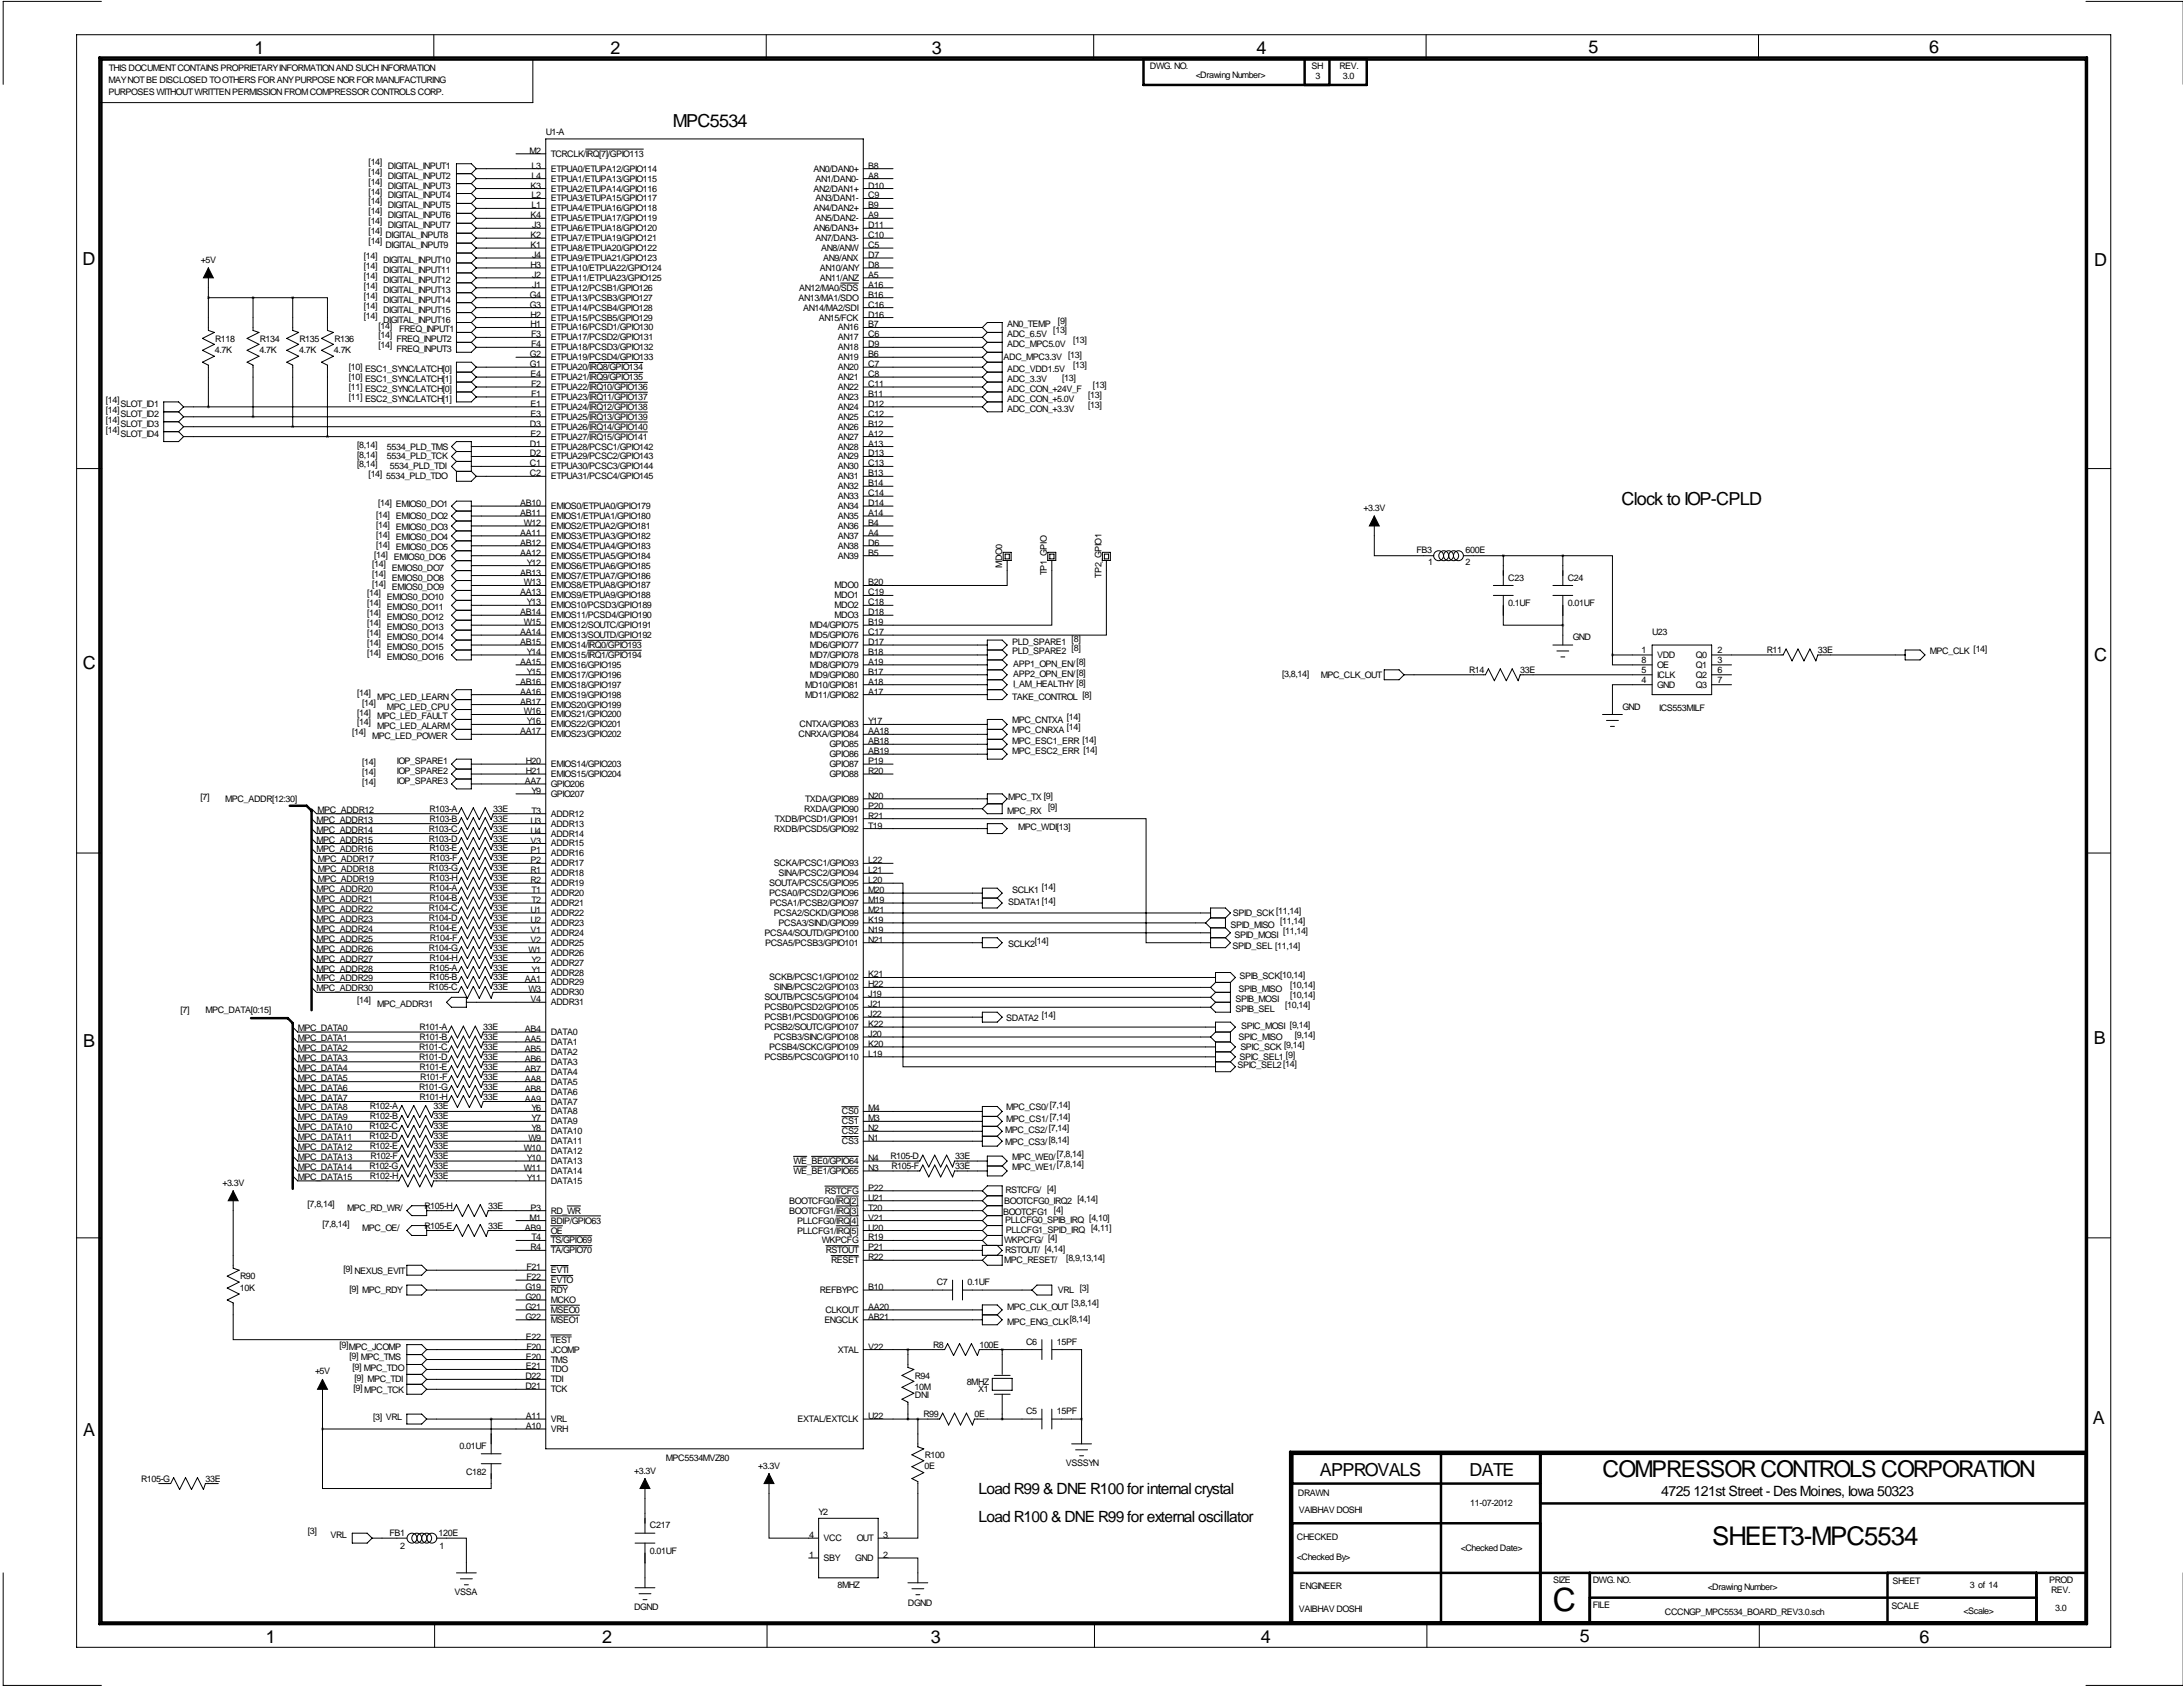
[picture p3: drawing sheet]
<svg xmlns="http://www.w3.org/2000/svg" width="559mm" height="432mm" viewBox="0 0 559 432" stroke-linecap="round" stroke-linejoin="round" font-family="sans-serif">
<defs><g id="words">
<text font-size="8.2" x="397.5" y="412.4">C</text>
<text font-size="6.6" x="438.3" y="395.4">SHEET3-MPC5534</text>
<text font-size="5.9" x="410.2" y="378">COMPRESSOR CONTROLS CORPORATION</text>
<g font-size="4.6">
<text x="65.1" y="13.7">1</text>
<text x="156.3" y="13.7">2</text>
<text x="238.5" y="13.7">3</text>
<text x="321.6" y="13.7">4</text>
<text x="406.6" y="13.5">5</text>
<text x="493.8" y="13.5">6</text>
<text x="172.2" y="32.5">MPC5534</text>
<text x="21.1" y="67.9">D</text>
<text x="536.1" y="68.1">D</text>
<text x="415" y="129.3">Clock to IOP-CPLD</text>
<text x="21.2" y="171.1">C</text>
<text x="536" y="169.2">C</text>
<text x="21.3" y="268.1">B</text>
<text x="535.9" y="267.2">B</text>
<text x="535.7" y="364.5">A</text>
<text x="21.3" y="367.5">A</text>
<text x="337.8" y="377.7">APPROVALS</text>
<text x="376.2" y="377.7">DATE</text>
<text x="68" y="420.6">1</text>
<text x="154.1" y="420.6">2</text>
<text x="238.3" y="420.6">3</text>
<text x="322.7" y="420.5">4</text>
<text x="404.4" y="420.4">5</text>
<text x="491.4" y="420.6">6</text>
</g>
<g font-size="4">
<text x="250.4" y="382.5">Load R99 &amp; DNE R100 for internal crystal</text>
<text x="250.4" y="389.6">Load R100 &amp; DNE R99 for external oscillator</text>
</g>
<text font-size="3.6" x="425.2" y="383">4725 121st Street - Des Moines, Iowa 50323</text>
<g font-size="2.3">
<text x="294.3" y="17.6">DWG. NO.</text>
<text x="335.7" y="17.7">SH</text>
<text x="342.9" y="17.8">REV.</text>
<text x="27.8" y="21.1">MAY NOT BE DISCLOSED TO OTHERS FOR ANY PURPOSE NOR FOR MANUFACTURING</text>
<text x="27.9" y="18.3">THIS DOCUMENT CONTAINS PROPRIETARY INFORMATION AND SUCH INFORMATION</text>
<text x="306.1" y="20.1">&lt;Drawing Number&gt;</text>
<text x="336.7" y="20.3">3</text>
<text x="343.7" y="20.3">3.0</text>
<text x="27.8" y="24.2">PURPOSES WITHOUT WRITTEN PERMISSION FROM COMPRESSOR CONTROLS CORP.</text>
<text x="139.7" y="34.5">U1-A</text>
<text x="135.5" y="39.4">M2</text>
<text x="141" y="40.1">TCRCLK/IRQ[7]/GPIO113</text>
<text x="94.4" y="42.2">[14]</text>
<text x="94.4" y="44.7">[14]</text>
<text x="94.4" y="47.3">[14]</text>
<text x="99.2" y="43.2">DIGITAL_INPUT1</text>
<text x="99.2" y="45.7">DIGITAL_INPUT2</text>
<text x="136.1" y="43.2">L3</text>
<text x="136.1" y="45.7">L4</text>
<text x="141" y="43.9">ETPUA0/ETUPA12/GPIO114</text>
<text x="141" y="46.5">ETPUA1/ETUPA13/GPIO115</text>
<text x="208.2" y="43.9">AN0/DAN0+</text>
<text x="208.8" y="46.5">AN1/DAN0-</text>
<text x="222.2" y="43.2">B8</text>
<text x="222.2" y="45.7">A8</text>
<text x="94.4" y="49.8">[14]</text>
<text x="94.4" y="52.3">[14]</text>
<text x="99.2" y="48.3">DIGITAL_INPUT3</text>
<text x="99.2" y="50.8">DIGITAL_INPUT4</text>
<text x="99.2" y="53.3">DIGITAL_INPUT5</text>
<text x="135.8" y="48.3">K3</text>
<text x="136.1" y="50.8">L2</text>
<text x="136.1" y="53.3">L1</text>
<text x="141" y="49">ETPUA2/ETUPA14/GPIO116</text>
<text x="141" y="51.6">ETPUA3/ETUPA15/GPIO117</text>
<text x="208.2" y="49">AN2/DAN1+</text>
<text x="208.8" y="51.6">AN3/DAN1-</text>
<text x="222.2" y="48.3">D10</text>
<text x="222.2" y="50.8">C9</text>
<text x="222.2" y="53.3">B9</text>
<text x="94.4" y="54.9">[14]</text>
<text x="94.4" y="57.4">[14]</text>
<text x="94.4" y="60">[14]</text>
<text x="99.2" y="55.9">DIGITAL_INPUT6</text>
<text x="99.2" y="58.4">DIGITAL_INPUT7</text>
<text x="135.8" y="55.9">K4</text>
<text x="136.2" y="58.4">J3</text>
<text x="141" y="54.1">ETPUA4/ETPUA16/GPIO118</text>
<text x="141" y="56.6">ETPUA5/ETPUA17/GPIO119</text>
<text x="141" y="59.2">ETPUA6/ETPUA18/GPIO120</text>
<text x="208.2" y="54.1">AN4/DAN2+</text>
<text x="208.2" y="59.2">AN6/DAN3+</text>
<text x="208.8" y="56.6">AN5/DAN2-</text>
<text x="222.2" y="55.9">A9</text>
<text x="222.2" y="58.4">D11</text>
<text x="94.4" y="62.5">[14]</text>
<text x="98.6" y="61">DIGITAL_INPUT8</text>
<text x="98.6" y="63.5">DIGITAL_INPUT9</text>
<text x="135.8" y="61">K2</text>
<text x="135.8" y="63.5">K1</text>
<text x="141" y="61.7">ETPUA7/ETPUA19/GPIO121</text>
<text x="141" y="64.3">ETPUA8/ETPUA20/GPIO122</text>
<text x="208.8" y="61.7">AN7/DAN3-</text>
<text x="210.2" y="64.3">AN8/ANW</text>
<text x="222.2" y="61">C10</text>
<text x="222.2" y="63.5">C5</text>
<text x="51.4" y="67.3">+5V</text>
<text x="93.1" y="66.3">[14]</text>
<text x="93.1" y="68.8">[14]</text>
<text x="93.1" y="71.4">[14]</text>
<text x="98" y="67.3">DIGITAL_INPUT10</text>
<text x="98" y="69.8">DIGITAL_INPUT11</text>
<text x="135.8" y="68.6">H3</text>
<text x="136.2" y="66">J4</text>
<text x="136.2" y="71.1">J2</text>
<text x="141" y="66.8">ETPUA9/ETPUA21/GPIO123</text>
<text x="141" y="69.3">ETPUA10/ETPUA22/GPIO124</text>
<text x="141" y="71.9">ETPUA11/ETPUA23/GPIO125</text>
<text x="209.8" y="69.3">AN10/ANY</text>
<text x="209.8" y="71.9">AN11/ANZ</text>
<text x="210.8" y="66.8">AN9/ANX</text>
<text x="222.2" y="66">D7</text>
<text x="222.2" y="68.6">D8</text>
<text x="222.2" y="71.1">A5</text>
<text x="93.1" y="73.9">[14]</text>
<text x="93.1" y="76.5">[14]</text>
<text x="98" y="72.4">DIGITAL_INPUT12</text>
<text x="98" y="74.9">DIGITAL_INPUT13</text>
<text x="98" y="77.5">DIGITAL_INPUT14</text>
<text x="135.7" y="76.2">G4</text>
<text x="136.2" y="73.7">J1</text>
<text x="141" y="74.4">ETPUA12/PCSB1/GPIO126</text>
<text x="141" y="77">ETPUA13/PCSB3/GPIO127</text>
<text x="204.4" y="77">AN13/MA1/SDO</text>
<text x="204.6" y="74.4">AN12/MA0/SDS</text>
<text x="222.2" y="73.7">A16</text>
<text x="222.2" y="76.2">B16</text>
<text x="93.1" y="79">[14]</text>
<text x="93.1" y="81.5">[14]</text>
<text x="98" y="80">DIGITAL_INPUT15</text>
<text x="98" y="82.6">DIGITAL_INPUT16</text>
<text x="135.7" y="78.7">G3</text>
<text x="135.8" y="81.3">H2</text>
<text x="135.8" y="83.8">H1</text>
<text x="141" y="79.5">ETPUA14/PCSB4/GPIO128</text>
<text x="141" y="82">ETPUA15/PCSB5/GPIO129</text>
<text x="205.6" y="79.5">AN14/MA2/SDI</text>
<text x="209.6" y="82">AN15/FCK</text>
<text x="222.2" y="78.7">C16</text>
<text x="222.2" y="81.3">D16</text>
<text x="222.2" y="83.8">B7</text>
<text x="257.8" y="83.8">AN0_TEMP</text>
<text x="270.8" y="82.8">[9]</text>
<text x="55.1" y="87.4">R118</text>
<text x="66.5" y="87.4">R134</text>
<text x="76.7" y="87.4">R135</text>
<text x="85.6" y="87.4">R136</text>
<text x="96.9" y="84.1">[14]</text>
<text x="96.9" y="86.6">[14]</text>
<text x="96.9" y="89.2">[14]</text>
<text x="101.5" y="87.6">FREQ_INPUT2</text>
<text x="102.2" y="85.1">FREQ_INPUT1</text>
<text x="135.9" y="86.4">F3</text>
<text x="135.9" y="88.9">F4</text>
<text x="141" y="84.6">ETPUA16/PCSD1/GPIO130</text>
<text x="141" y="87.1">ETPUA17/PCSD2/GPIO131</text>
<text x="141" y="89.7">ETPUA18/PCSD3/GPIO132</text>
<text x="214.4" y="84.6">AN16</text>
<text x="214.4" y="87.1">AN17</text>
<text x="214.4" y="89.7">AN18</text>
<text x="222.2" y="86.4">C6</text>
<text x="222.2" y="88.9">D9</text>
<text x="257.8" y="86.4">ADC_6.5V</text>
<text x="257.8" y="88.9">ADC_MPC5.0V</text>
<text x="269.6" y="85.4">[13]</text>
<text x="274.7" y="87.9">[13]</text>
<text x="55" y="90.4">4.7K</text>
<text x="66.4" y="90.4">4.7K</text>
<text x="76.6" y="90.4">4.7K</text>
<text x="85.5" y="90.4">4.7K</text>
<text x="89.3" y="94.8">[10] ESC1_SYNC/LATCH[0]</text>
<text x="101.5" y="90.2">FREQ_INPUT3</text>
<text x="135.7" y="91.4">G2</text>
<text x="135.7" y="94">G1</text>
<text x="141" y="92.2">ETPUA19/PCSD4/GPIO133</text>
<text x="141" y="94.7">ETPUA20/IRQ8/GPIO134</text>
<text x="214.4" y="92.2">AN19</text>
<text x="214.4" y="94.7">AN20</text>
<text x="222.2" y="91.4">B6</text>
<text x="222.2" y="94">C7</text>
<text x="256.9" y="92.2">ADC_MPC3.3V</text>
<text x="257.8" y="95.3">ADC_VDD1.5V</text>
<text x="273.4" y="91.7">[13]</text>
<text x="274.7" y="94.2">[13]</text>
<text x="89.3" y="97.3">[10] ESC1_SYNC/LATCH[1]</text>
<text x="89.3" y="99.8">[11] ESC2_SYNC/LATCH[0]</text>
<text x="135.8" y="96.5">E4</text>
<text x="135.9" y="99.1">F2</text>
<text x="135.9" y="101.6">F1</text>
<text x="141" y="97.3">ETPUA21/IRQ9/GPIO135</text>
<text x="141" y="99.8">ETPUA22/IRQ10/GPIO136</text>
<text x="214.4" y="97.3">AN21</text>
<text x="214.4" y="99.8">AN22</text>
<text x="222.2" y="96.5">C8</text>
<text x="222.2" y="99.1">C11</text>
<text x="222.2" y="101.6">B11</text>
<text x="257.8" y="100.3">ADC_CON_+24V_F</text>
<text x="257.8" y="97.8">ADC_3.3V</text>
<text x="271.9" y="97.5">[13]</text>
<text x="278.5" y="101.9">[13]</text>
<text x="279.8" y="99.3">[13]</text>
<text x="27.1" y="103.1">[14]</text>
<text x="27.1" y="105.7">[14]</text>
<text x="30.9" y="104.1">SLOT_ID1</text>
<text x="30.9" y="106.7">SLOT_ID2</text>
<text x="89.3" y="102.4">[11] ESC2_SYNC/LATCH[1]</text>
<text x="135.8" y="104.1">E1</text>
<text x="135.8" y="106.7">E3</text>
<text x="141" y="102.4">ETPUA23/IRQ11/GPIO137</text>
<text x="141" y="104.9">ETPUA24/IRQ12/GPIO138</text>
<text x="141" y="107.4">ETPUA25/IRQ13/GPIO139</text>
<text x="214.4" y="102.4">AN23</text>
<text x="214.4" y="104.9">AN24</text>
<text x="214.4" y="107.4">AN25</text>
<text x="222.2" y="104.1">D12</text>
<text x="222.2" y="106.7">C12</text>
<text x="257.8" y="102.9">ADC_CON_+5.0V</text>
<text x="257.8" y="105.4">ADC_CON_+3.3V</text>
<text x="278.5" y="104.4">[13]</text>
<text x="27.1" y="108.2">[14]</text>
<text x="27.1" y="110.8">[14]</text>
<text x="30.9" y="109.2">SLOT_ID3</text>
<text x="30.9" y="111.8">SLOT_ID4</text>
<text x="135.7" y="109.2">D3</text>
<text x="135.8" y="111.8">E2</text>
<text x="141" y="110">ETPUA26/IRQ14/GPIO140</text>
<text x="141" y="112.5">ETPUA27/IRQ15/GPIO141</text>
<text x="214.4" y="110">AN26</text>
<text x="214.4" y="112.5">AN27</text>
<text x="222.2" y="109.2">B12</text>
<text x="222.2" y="111.8">A12</text>
<text x="91.4" y="114.6">[8,14]</text>
<text x="91.4" y="117.1">[8,14]</text>
<text x="91.4" y="119.6">[8,14]</text>
<text x="99.1" y="115.1">5534_PLD_TMS</text>
<text x="99.1" y="117.6">5534_PLD_TCK</text>
<text x="135.7" y="114.3">D1</text>
<text x="135.7" y="116.8">D2</text>
<text x="135.7" y="119.4">C1</text>
<text x="141" y="115.1">ETPUA28/PCSC1/GPIO142</text>
<text x="141" y="117.6">ETPUA29/PCSC2/GPIO143</text>
<text x="214.4" y="115.1">AN28</text>
<text x="214.4" y="117.6">AN29</text>
<text x="222.2" y="114.3">A13</text>
<text x="222.2" y="116.8">D13</text>
<text x="222.2" y="119.4">C13</text>
<text x="94.4" y="122.2">[14] 5534_PLD_TDO</text>
<text x="99.8" y="120.1">5534_PLD_TDI</text>
<text x="135.7" y="121.9">C2</text>
<text x="141" y="120.1">ETPUA30/PCSC3/GPIO144</text>
<text x="141" y="122.7">ETPUA31/PCSC4/GPIO145</text>
<text x="214.4" y="120.1">AN30</text>
<text x="214.4" y="122.7">AN31</text>
<text x="214.4" y="125.2">AN32</text>
<text x="222.2" y="121.9">B13</text>
<text x="222.2" y="124.5">B14</text>
<text x="96.8" y="129.5">[14] EMIOS0_DO1</text>
<text x="133.2" y="129.5">AB10</text>
<text x="141" y="130.3">EMIOS0/ETPUA0/GPIO179</text>
<text x="214.4" y="127.8">AN33</text>
<text x="214.4" y="130.3">AN34</text>
<text x="222.2" y="127">C14</text>
<text x="222.2" y="129.5">D14</text>
<text x="349" y="130.8">+3.3V</text>
<text x="96.3" y="132.6">[14]</text>
<text x="96.3" y="135.1">[14]</text>
<text x="96.3" y="137.7">[14]</text>
<text x="101.3" y="132.8">EMIOS0_DO2</text>
<text x="101.3" y="135.6">EMIOS0_DO3</text>
<text x="133.2" y="132.1">AB11</text>
<text x="133.2" y="137.2">AA11</text>
<text x="134.1" y="134.6">W12</text>
<text x="141" y="132.8">EMIOS1/ETPUA1/GPIO180</text>
<text x="141" y="135.4">EMIOS2/ETPUA2/GPIO181</text>
<text x="141" y="137.9">EMIOS3/ETPUA3/GPIO182</text>
<text x="214.4" y="132.8">AN35</text>
<text x="214.4" y="135.4">AN36</text>
<text x="214.4" y="137.9">AN37</text>
<text x="222.2" y="132.1">A14</text>
<text x="222.2" y="134.6">B4</text>
<text x="222.2" y="137.2">A4</text>
<text x="95.8" y="142.8">[14]</text>
<text x="96.3" y="140.2">[14]</text>
<text x="100.8" y="143.3">EMIOS0_DO6</text>
<text x="101.3" y="138.2">EMIOS0_DO4</text>
<text x="101.3" y="140.7">EMIOS0_DO5</text>
<text x="133.2" y="139.7">AB12</text>
<text x="133.2" y="142.2">AA12</text>
<text x="141" y="140.5">EMIOS4/ETPUA4/GPIO183</text>
<text x="141" y="143">EMIOS5/ETPUA5/GPIO184</text>
<text x="214.4" y="140.5">AN38</text>
<text x="214.4" y="143">AN39</text>
<text x="222.2" y="139.7">D6</text>
<text x="222.2" y="142.2">B5</text>
<text x="362.6" y="141.5">FB3</text>
<text x="375.2" y="141.5">600E</text>
<text x="95.2" y="145">[14]</text>
<text x="95.2" y="147.6">[14]</text>
<text x="100.3" y="146.1">EMIOS0_DO7</text>
<text x="100.3" y="148.6">EMIOS0_DO8</text>
<text x="133.2" y="147.3">AB13</text>
<text x="134.1" y="149.9">W13</text>
<text x="134.9" y="144.8">Y12</text>
<text x="141" y="145.5">EMIOS6/ETPUA6/GPIO185</text>
<text x="141" y="148.1">EMIOS7/ETPUA7/GPIO186</text>
<text x="222.2" y="149.9">B20</text>
<text x="256.5" y="145.3" transform="rotate(-90 256.5 145.3)">MDO0</text>
<text x="268" y="147.2" transform="rotate(-90 268 147.2)">TP1_GPIO</text>
<text x="281.9" y="147.8" transform="rotate(-90 281.9 147.8)">TP2_GPIO1</text>
<text x="365.6" y="144.5">1</text>
<text x="375.2" y="144.5">2</text>
<text x="386.1" y="148.6">C23</text>
<text x="401.3" y="148.6">C24</text>
<text x="94" y="152.7">[14]</text>
<text x="94" y="155.2">[14]</text>
<text x="95.2" y="150.1">[14]</text>
<text x="99.1" y="153.7">EMIOS0_DO10</text>
<text x="100.3" y="151.1">EMIOS0_DO9</text>
<text x="133.2" y="152.4">AA13</text>
<text x="134.9" y="154.9">Y13</text>
<text x="141" y="150.6">EMIOS8/ETPUA8/GPIO187</text>
<text x="141" y="153.2">EMIOS9/ETPUA9/GPIO188</text>
<text x="141" y="155.7">EMIOS10/PCSD3/GPIO189</text>
<text x="213.6" y="150.6">MDO0</text>
<text x="213.6" y="155.7">MDO2</text>
<text x="213.6" y="153.2">MDO1</text>
<text x="222.2" y="154.9">C18</text>
<text x="222.2" y="152.4">C19</text>
<text x="386.1" y="155.2">0.1UF</text>
<text x="401.3" y="155.2">0.01UF</text>
<text x="94" y="157.7">[14]</text>
<text x="94" y="160.3">[14]</text>
<text x="99.1" y="156.2">EMIOS0_DO11</text>
<text x="99.1" y="158.8">EMIOS0_DO12</text>
<text x="99.1" y="161.3">EMIOS0_DO13</text>
<text x="133.2" y="157.5">AB14</text>
<text x="134.1" y="160">W15</text>
<text x="141" y="158.2">EMIOS11/PCSD4/GPIO190</text>
<text x="141" y="160.8">EMIOS12/SOUTC/GPIO191</text>
<text x="207.3" y="160.8">MD4/GPIO75</text>
<text x="213.6" y="158.2">MDO3</text>
<text x="222.2" y="157.5">D18</text>
<text x="222.2" y="160">B19</text>
<text x="94" y="162.8">[14]</text>
<text x="94" y="165.4">[14]</text>
<text x="94" y="167.9">[14]</text>
<text x="99.1" y="163.8">EMIOS0_DO14</text>
<text x="99.1" y="166.4">EMIOS0_DO15</text>
<text x="133.2" y="162.6">AA14</text>
<text x="133.2" y="165.1">AB15</text>
<text x="134.9" y="167.6">Y14</text>
<text x="141" y="163.3">EMIOS13/SOUTD/GPIO192</text>
<text x="141" y="165.9">EMIOS14/IRQ0/GPIO193</text>
<text x="207.3" y="163.3">MD5/GPIO76</text>
<text x="207.3" y="165.9">MD6/GPIO77</text>
<text x="222.2" y="162.6">C17</text>
<text x="222.2" y="165.1">D17</text>
<text x="222.2" y="167.6">B18</text>
<text x="259.1" y="165.1">PLD_SPARE1</text>
<text x="259.1" y="167.4">PLD_SPARE2</text>
<text x="274.3" y="164.3">[8]</text>
<text x="274.3" y="166.6">[8]</text>
<text x="402.6" y="163.8">GND</text>
<text x="420.2" y="167.1">1</text>
<text x="422.9" y="162.6">U23</text>
<text x="439.7" y="167.1">2</text>
<text x="452.3" y="167.1">R11</text>
<text x="465.3" y="167.1">33E</text>
<text x="494" y="167.4">MPC_CLK [14]</text>
<text x="99.1" y="168.9">EMIOS0_DO16</text>
<text x="133.2" y="170.2">AA15</text>
<text x="134.9" y="172.7">Y15</text>
<text x="141" y="168.4">EMIOS15/IRQ1/GPIO194</text>
<text x="141" y="170.9">EMIOS16/GPIO195</text>
<text x="141" y="173.5">EMIOS17/GPIO196</text>
<text x="207.3" y="168.4">MD7/GPIO78</text>
<text x="207.3" y="170.9">MD8/GPIO79</text>
<text x="207.3" y="173.5">MD9/GPIO80</text>
<text x="222.2" y="170.2">A19</text>
<text x="222.2" y="172.7">B17</text>
<text x="259.3" y="170.7">APP1_OPN_EN/[8]</text>
<text x="259.3" y="173.2">APP2_OPN_EN/[8]</text>
<text x="328.2" y="173.2">[3,8,14]</text>
<text x="338.1" y="173.5">MPC_CLK_OUT</text>
<text x="376.1" y="172.2">R14</text>
<text x="389.1" y="172.2">33E</text>
<text x="420.2" y="169.7">8</text>
<text x="420.2" y="172.2">5</text>
<text x="424.2" y="168.4">VDD</text>
<text x="424.2" y="170.9">OE</text>
<text x="424.2" y="173.5">ICLK</text>
<text x="434.1" y="168.4">Q0</text>
<text x="434.1" y="170.9">Q1</text>
<text x="434.1" y="173.5">Q2</text>
<text x="439.7" y="169.7">3</text>
<text x="439.7" y="172.2">6</text>
<text x="91.4" y="178.1">[14]</text>
<text x="96.5" y="179.1">MPC_LED_LEARN</text>
<text x="133.2" y="175.3">AB16</text>
<text x="133.2" y="177.8">AA16</text>
<text x="141" y="176">EMIOS18/GPIO197</text>
<text x="141" y="178.6">EMIOS19/GPIO198</text>
<text x="206.1" y="176">MD10/GPIO81</text>
<text x="206.1" y="178.6">MD11/GPIO82</text>
<text x="222.2" y="175.3">A18</text>
<text x="222.2" y="177.8">A17</text>
<text x="259.1" y="179.1">TAKE_CONTROL [8]</text>
<text x="259.3" y="175.8">I_AM_HEALTHY [8]</text>
<text x="420.2" y="174.8">4</text>
<text x="424.2" y="176">GND</text>
<text x="434.1" y="176">Q3</text>
<text x="439.7" y="174.8">7</text>
<text x="91.4" y="185.7">[14]</text>
<text x="91.4" y="183.1">[14]</text>
<text x="92.7" y="180.6">[14]</text>
<text x="96.5" y="184.1">MPC_LED_FAULT</text>
<text x="99.1" y="181.6">MPC_LED_CPU</text>
<text x="133.2" y="180.3">AB17</text>
<text x="134.1" y="182.9">W16</text>
<text x="134.9" y="185.4">Y16</text>
<text x="141" y="181.1">EMIOS20/GPIO199</text>
<text x="141" y="183.6">EMIOS21/GPIO200</text>
<text x="222.2" y="185.4">Y17</text>
<text x="259.1" y="185.2">MPC_CNTXA</text>
<text x="273" y="184.4">[14]</text>
<text x="415.3" y="181.6">GND</text>
<text x="424.7" y="181.9">ICS553MILF</text>
<text x="90.2" y="188.2">[14]</text>
<text x="95.2" y="189.2">MPC_LED_POWER</text>
<text x="96.5" y="186.7">MPC_LED_ALARM</text>
<text x="133.2" y="188">AA17</text>
<text x="141" y="186.2">EMIOS22/GPIO201</text>
<text x="141" y="188.7">EMIOS23/GPIO202</text>
<text x="204.4" y="188.7">CNRXA/GPIO84</text>
<text x="204.7" y="186.2">CNTXA/GPIO83</text>
<text x="212.3" y="191.3">GPIO85</text>
<text x="222.2" y="188">AA18</text>
<text x="222.2" y="190.5">AB18</text>
<text x="259.1" y="187.7">MPC_CNRXA</text>
<text x="259.1" y="190.5">MPC_ESC1_ERR [14]</text>
<text x="273" y="187">[14]</text>
<text x="92.7" y="195.8">[14]</text>
<text x="101.6" y="195.6">IOP_SPARE1</text>
<text x="134.6" y="195.6">H20</text>
<text x="141" y="196.3">EMIOS14/GPIO203</text>
<text x="212.3" y="196.3">GPIO87</text>
<text x="212.3" y="193.8">GPIO86</text>
<text x="222.2" y="195.6">P19</text>
<text x="222.2" y="193">AB19</text>
<text x="259.1" y="193">MPC_ESC2_ERR [14]</text>
<text x="92.7" y="198.4">[14]</text>
<text x="92.7" y="200.9">[14]</text>
<text x="101.6" y="198.1">IOP_SPARE2</text>
<text x="101.6" y="200.7">IOP_SPARE3</text>
<text x="134.3" y="200.7">AA7</text>
<text x="134.6" y="198.1">H21</text>
<text x="136.1" y="203.2">Y9</text>
<text x="141" y="198.9">EMIOS15/GPIO204</text>
<text x="141" y="201.4">GPIO206</text>
<text x="141" y="204">GPIO207</text>
<text x="212.3" y="198.9">GPIO88</text>
<text x="222.2" y="198.1">R20</text>
<text x="51.3" y="204.9">[7]</text>
<text x="57.7" y="205.2">MPC_ADDR[12:30]</text>
<text x="81.3" y="208">MPC_ADDR12</text>
<text x="109.9" y="207.8">R103-A</text>
<text x="126.2" y="207.8">33E</text>
<text x="136.1" y="208.3">T3</text>
<text x="141" y="209">ADDR12</text>
<text x="205.9" y="207.8">RXDA/GPIO90</text>
<text x="206.1" y="205.2">TXDA/GPIO89</text>
<text x="222.2" y="204.5">N20</text>
<text x="222.2" y="207">P20</text>
<text x="222.2" y="209.5">R21</text>
<text x="257.8" y="208.3">MPC_RX</text>
<text x="258.1" y="204.7">MPC_TX [9]</text>
<text x="268.3" y="207.3">[9]</text>
<text x="81" y="210.6">MPC_ADDR13</text>
<text x="81" y="213.1">MPC_ADDR14</text>
<text x="81" y="215.6">MPC_ADDR15</text>
<text x="109.8" y="212.9">R103-C</text>
<text x="109.8" y="215.4">R103-D</text>
<text x="109.9" y="210.3">R103-B</text>
<text x="126.2" y="210.3">33E</text>
<text x="126.2" y="212.9">33E</text>
<text x="126.2" y="215.4">33E</text>
<text x="135.8" y="210.8">U3</text>
<text x="135.8" y="213.4">U4</text>
<text x="135.8" y="215.9">V3</text>
<text x="141" y="211.6">ADDR13</text>
<text x="141" y="214.1">ADDR14</text>
<text x="198.1" y="212.9">RXDB/PCSD5/GPIO92</text>
<text x="198.4" y="210.3">TXDB/PCSD1/GPIO91</text>
<text x="222.2" y="212.1">T19</text>
<text x="260.6" y="212.4">MPC_WDI[13]</text>
<text x="81" y="218.2">MPC_ADDR16</text>
<text x="81.3" y="220.6">MPC_ADDR17</text>
<text x="109.9" y="217.9">R103-E</text>
<text x="110.1" y="220.5">R103-F</text>
<text x="126.2" y="217.9">33E</text>
<text x="126.2" y="220.5">33E</text>
<text x="135.8" y="218.4">P1</text>
<text x="135.8" y="221">P2</text>
<text x="141" y="216.7">ADDR15</text>
<text x="141" y="219.2">ADDR16</text>
<text x="141" y="221.7">ADDR17</text>
<text x="198.1" y="221.7">SCKA/PCSC1/GPIO93</text>
<text x="222.2" y="221">L22</text>
<text x="81.3" y="223.2">MPC_ADDR18</text>
<text x="81.3" y="225.7">MPC_ADDR19</text>
<text x="109.8" y="223">R103-G</text>
<text x="109.9" y="225.6">R103-H</text>
<text x="126.2" y="223">33E</text>
<text x="126.2" y="225.6">33E</text>
<text x="135.8" y="223.5">R1</text>
<text x="135.8" y="226.1">R2</text>
<text x="141" y="224.3">ADDR18</text>
<text x="141" y="226.8">ADDR19</text>
<text x="196.9" y="226.8">SOUTA/PCSC5/GPIO95</text>
<text x="199.3" y="224.3">SINA/PCSC2/GPIO94</text>
<text x="222.2" y="223.5">L21</text>
<text x="222.2" y="226.1">L20</text>
<text x="266.7" y="227.8">[14]</text>
<text x="81" y="228.3">MPC_ADDR20</text>
<text x="81" y="230.9">MPC_ADDR21</text>
<text x="81" y="233.4">MPC_ADDR22</text>
<text x="109.8" y="233.2">R104-C</text>
<text x="109.9" y="228.1">R104-A</text>
<text x="109.9" y="230.6">R104-B</text>
<text x="126.2" y="228.1">33E</text>
<text x="126.2" y="230.6">33E</text>
<text x="126.2" y="233.2">33E</text>
<text x="135.8" y="233.7">U1</text>
<text x="136.1" y="228.6">T1</text>
<text x="136.1" y="231.1">T2</text>
<text x="141" y="229.4">ADDR20</text>
<text x="141" y="231.9">ADDR21</text>
<text x="196.9" y="229.4">PCSA0/PCSD2/GPIO96</text>
<text x="197" y="231.9">PCSA1/PCSB2/GPIO97</text>
<text x="222.2" y="228.6">M20</text>
<text x="222.2" y="231.1">M19</text>
<text x="222.2" y="233.7">M21</text>
<text x="258.1" y="231.6">SDATA1[14]</text>
<text x="259.1" y="228.6">SCLK1</text>
<text x="81" y="236">MPC_ADDR23</text>
<text x="81" y="238.5">MPC_ADDR24</text>
<text x="109.8" y="235.7">R104-D</text>
<text x="109.9" y="238.3">R104-E</text>
<text x="126.2" y="235.7">33E</text>
<text x="126.2" y="238.3">33E</text>
<text x="135.8" y="236.2">U2</text>
<text x="135.8" y="238.8">V1</text>
<text x="141" y="234.4">ADDR22</text>
<text x="141" y="237">ADDR23</text>
<text x="141" y="239.5">ADDR24</text>
<text x="195.7" y="239.5">PCSA4/SOUTD/GPIO100</text>
<text x="198.1" y="234.4">PCSA2/SCKD/GPIO98</text>
<text x="199.3" y="237">PCSA3/SIND/GPIO99</text>
<text x="222.2" y="236.2">K19</text>
<text x="222.2" y="238.8">N19</text>
<text x="315" y="237.5">SPID_MISO</text>
<text x="315.6" y="234.4">SPID_SCK [11,14]</text>
<text x="327.7" y="236.5">[11,14]</text>
<text x="328.4" y="239">[11,14]</text>
<text x="81" y="241">MPC_ADDR25</text>
<text x="81" y="243.6">MPC_ADDR26</text>
<text x="109.8" y="243.3">R104-G</text>
<text x="109.9" y="245.9">R104-H</text>
<text x="110.1" y="240.8">R104-F</text>
<text x="126.2" y="240.8">33E</text>
<text x="126.2" y="243.3">33E</text>
<text x="126.2" y="245.9">33E</text>
<text x="135.3" y="243.8">W1</text>
<text x="135.8" y="241.3">V2</text>
<text x="141" y="242.1">ADDR25</text>
<text x="141" y="244.6">ADDR26</text>
<text x="195.9" y="242.1">PCSA5/PCSB3/GPIO101</text>
<text x="222.2" y="241.3">N21</text>
<text x="258.1" y="242.3">SCLK2</text>
<text x="264.9" y="241.6">[14]</text>
<text x="315.5" y="242.8">SPID_SEL [11,14]</text>
<text x="316" y="240">SPID_MOSI</text>
<text x="81" y="246.1">MPC_ADDR27</text>
<text x="81" y="248.7">MPC_ADDR28</text>
<text x="81" y="251.2">MPC_ADDR29</text>
<text x="109.9" y="248.4">R105-A</text>
<text x="109.9" y="251">R105-B</text>
<text x="126.2" y="248.4">33E</text>
<text x="126.2" y="251">33E</text>
<text x="134.3" y="251.5">AA1</text>
<text x="136.1" y="246.4">Y2</text>
<text x="136.1" y="248.9">Y1</text>
<text x="141" y="247.1">ADDR27</text>
<text x="141" y="249.7">ADDR28</text>
<text x="196.9" y="251">SCKB/PCSC1/GPIO102</text>
<text x="222.2" y="250.2">K21</text>
<text x="317.2" y="250.7">SPIB_SCK[10,14]</text>
<text x="81" y="253.7">MPC_ADDR30</text>
<text x="91.4" y="256.8">[14]</text>
<text x="96.5" y="257.8">MPC_ADDR31</text>
<text x="109.8" y="253.5">R105-C</text>
<text x="126.2" y="253.5">33E</text>
<text x="135.3" y="254">W3</text>
<text x="135.8" y="256.5">V4</text>
<text x="141" y="254.8">ADDR30</text>
<text x="141" y="252.2">ADDR29</text>
<text x="141" y="257.3">ADDR31</text>
<text x="195.7" y="256">SOUTB/PCSC5/GPIO104</text>
<text x="198.1" y="253.5">SINB/PCSC2/GPIO103</text>
<text x="222.2" y="257.8">J21</text>
<text x="222.2" y="252.7">H22</text>
<text x="222.2" y="255.3">J19</text>
<text x="316.2" y="256.5">SPIB_MOSI</text>
<text x="317" y="254">SPIB_MISO</text>
<text x="330.2" y="253">[10,14]</text>
<text x="330.2" y="255.5">[10,14]</text>
<text x="46.2" y="259.2">[7]</text>
<text x="52.6" y="259.3">MPC_DATA[0:15]</text>
<text x="76.2" y="263.9">MPC_DATA0</text>
<text x="107.4" y="263.7">R101-A</text>
<text x="123.7" y="263.7">33E</text>
<text x="195.7" y="258.6">PCSB0/PCSD2/GPIO105</text>
<text x="195.7" y="261.1">PCSB1/PCSD0/GPIO106</text>
<text x="195.7" y="263.7">PCSB2/SOUTC/GPIO107</text>
<text x="222.2" y="260.3">J22</text>
<text x="222.2" y="262.9">K22</text>
<text x="257.6" y="261.4">SDATA2</text>
<text x="266.7" y="260.6">[14]</text>
<text x="316.2" y="259.1">SPIB_SEL</text>
<text x="317.8" y="263.4">SPIC_MOSI [9,14]</text>
<text x="329" y="258.1">[10,14]</text>
<text x="76.2" y="266.4">MPC_DATA1</text>
<text x="76.2" y="269">MPC_DATA2</text>
<text x="107.3" y="268.7">R101-C</text>
<text x="107.4" y="266.2">R101-B</text>
<text x="123.7" y="266.2">33E</text>
<text x="123.7" y="268.7">33E</text>
<text x="134.3" y="269.2">AB5</text>
<text x="134.3" y="264.2">AB4</text>
<text x="134.3" y="266.7">AA5</text>
<text x="141" y="264.9">DATA0</text>
<text x="141" y="267.5">DATA1</text>
<text x="196.9" y="268.7">PCSB4/SCKC/GPIO109</text>
<text x="198.1" y="266.2">PCSB3/SINC/GPIO108</text>
<text x="222.2" y="265.4">J20</text>
<text x="222.2" y="268">K20</text>
<text x="317" y="266.2">SPIC_MISO</text>
<text x="317.5" y="268.7">SPIC_SCK [9,14]</text>
<text x="331.4" y="265.7">[9,14]</text>
<text x="76.2" y="271.5">MPC_DATA3</text>
<text x="76.2" y="274.1">MPC_DATA4</text>
<text x="107.3" y="271.3">R101-D</text>
<text x="107.4" y="273.8">R101-E</text>
<text x="123.7" y="271.3">33E</text>
<text x="123.7" y="273.8">33E</text>
<text x="134.3" y="271.8">AB6</text>
<text x="134.3" y="274.3">AB7</text>
<text x="141" y="272.5">DATA3</text>
<text x="141" y="275.1">DATA4</text>
<text x="141" y="270">DATA2</text>
<text x="195.7" y="271.3">PCSB5/PCSC0/GPIO110</text>
<text x="222.2" y="270.5">L19</text>
<text x="316.7" y="273.3">SPIC_SEL2[14]</text>
<text x="317.2" y="271.3">SPIC_SEL1 [9]</text>
<text x="76.2" y="276.6">MPC_DATA5</text>
<text x="76.2" y="279.1">MPC_DATA6</text>
<text x="76.2" y="281.7">MPC_DATA7</text>
<text x="107.3" y="278.9">R101-G</text>
<text x="107.4" y="281.4">R101-H</text>
<text x="107.5" y="276.4">R101-F</text>
<text x="123.7" y="276.4">33E</text>
<text x="123.7" y="278.9">33E</text>
<text x="123.7" y="281.4">33E</text>
<text x="134.3" y="276.9">AA8</text>
<text x="134.3" y="279.4">AB8</text>
<text x="134.3" y="281.9">AA9</text>
<text x="141" y="277.6">DATA5</text>
<text x="141" y="280.2">DATA6</text>
<text x="76.2" y="284.2">MPC_DATA8</text>
<text x="76.2" y="286.8">MPC_DATA9</text>
<text x="94.7" y="284">R102-A</text>
<text x="94.7" y="286.5">R102-B</text>
<text x="111" y="284">33E</text>
<text x="111" y="286.5">33E</text>
<text x="136.1" y="284.5">Y6</text>
<text x="136.1" y="287">Y7</text>
<text x="141" y="282.7">DATA7</text>
<text x="141" y="285.2">DATA8</text>
<text x="141" y="287.8">DATA9</text>
<text x="215.5" y="285.2">CS0</text>
<text x="215.5" y="287.8">CS1</text>
<text x="222.2" y="284.5">M4</text>
<text x="222.2" y="287">M3</text>
<text x="257.6" y="284.2">MPC_CS0/[7,14]</text>
<text x="257.6" y="287.3">MPC_CS1/[7,14]</text>
<text x="76.2" y="289.3">MPC_DATA10</text>
<text x="76.2" y="291.8">MPC_DATA11</text>
<text x="94.6" y="289.1">R102-C</text>
<text x="94.6" y="291.6">R102-D</text>
<text x="111" y="289.1">33E</text>
<text x="111" y="291.6">33E</text>
<text x="135.3" y="292.1">W9</text>
<text x="136.1" y="289.6">Y8</text>
<text x="141" y="290.3">DATA10</text>
<text x="141" y="292.9">DATA11</text>
<text x="215.5" y="290.3">CS2</text>
<text x="215.5" y="292.9">CS3</text>
<text x="222.2" y="289.6">N2</text>
<text x="222.2" y="292.1">N1</text>
<text x="257.3" y="290.1">MPC_CS2/[7,14]</text>
<text x="257.3" y="293.1">MPC_CS3/[8,14]</text>
<text x="76.2" y="294.4">MPC_DATA12</text>
<text x="76.2" y="296.9">MPC_DATA13</text>
<text x="76.2" y="299.5">MPC_DATA14</text>
<text x="94.6" y="299.2">R102-G</text>
<text x="94.7" y="294.1">R102-E</text>
<text x="94.8" y="296.7">R102-F</text>
<text x="111" y="294.1">33E</text>
<text x="111" y="296.7">33E</text>
<text x="111" y="299.2">33E</text>
<text x="134.1" y="294.6">W10</text>
<text x="134.1" y="299.7">W11</text>
<text x="134.9" y="297.2">Y10</text>
<text x="141" y="295.4">DATA12</text>
<text x="141" y="297.9">DATA13</text>
<text x="203.1" y="297.9">WE_BE0/GPIO64</text>
<text x="222.2" y="297.2">N4</text>
<text x="222.2" y="299.7">N3</text>
<text x="228" y="296.7">R105-D</text>
<text x="228.2" y="299.3">R105-F</text>
<text x="244.5" y="299.2">33E</text>
<text x="244.5" y="296.7">33E</text>
<text x="259.1" y="296.9">MPC_WE0/</text>
<text x="259.1" y="299.5">MPC_WE1/</text>
<text x="270.5" y="296.2">[7,8,14]</text>
<text x="270.5" y="298.7">[7,8,14]</text>
<text x="56.9" y="303.5">+3.3V</text>
<text x="76.2" y="302">MPC_DATA15</text>
<text x="94.7" y="301.8">R102-H</text>
<text x="111" y="301.8">33E</text>
<text x="134.9" y="302.3">Y11</text>
<text x="141" y="300.5">DATA14</text>
<text x="141" y="303">DATA15</text>
<text x="203.1" y="300.5">WE_BE1/GPIO65</text>
<text x="211.1" y="305.6">RSTCFG</text>
<text x="222.2" y="304.8">P22</text>
<text x="257.4" y="305.3">RSTCFG/ [4]</text>
<text x="78.7" y="308.9">[7,8,14]</text>
<text x="88.9" y="309.9">MPC_RD_WR/</text>
<text x="108.7" y="309.4">R105-H</text>
<text x="125" y="309.4">33E</text>
<text x="135.8" y="309.9">P3</text>
<text x="141" y="310.6">RD_WR</text>
<text x="202" y="308.1">BOOTCFG0/IRQ[2]</text>
<text x="202" y="310.6">BOOTCFG1/IRQ[3]</text>
<text x="222.2" y="307.3">U21</text>
<text x="222.2" y="309.9">T20</text>
<text x="256.8" y="310.9">BOOTCFG1 [4]</text>
<text x="257.1" y="308.1">BOOTCFG0_IRQ2 [4,14]</text>
<text x="82.5" y="314">[7,8,14]</text>
<text x="92.7" y="315">MPC_OE/</text>
<text x="108.7" y="314.5">R105-E</text>
<text x="125" y="314.5">33E</text>
<text x="134.3" y="315">AB9</text>
<text x="135.5" y="312.4">M1</text>
<text x="136.1" y="317.5">T4</text>
<text x="141" y="313.2">BDIP/GPIO63</text>
<text x="141" y="315.7">OE</text>
<text x="204" y="313.2">PLLCFG0/IRQ[4]</text>
<text x="204" y="315.7">PLLCFG1/IRQ[5]</text>
<text x="222.2" y="312.4">V21</text>
<text x="222.2" y="315">U20</text>
<text x="222.2" y="317.5">R19</text>
<text x="257.3" y="312.9">PLLCFG0_SPIB_IRQ [4,10]</text>
<text x="257.5" y="315.5">PLLCFG1_SPID_IRQ [4,11]</text>
<text x="135.8" y="320">R4</text>
<text x="141" y="318.3">TS/GPIO69</text>
<text x="141" y="320.8">TA/GPIO70</text>
<text x="210.4" y="318.3">WKPCFG</text>
<text x="211.4" y="320.8">RSTOUT</text>
<text x="212.7" y="323.3">RESET</text>
<text x="222.2" y="322.6">R22</text>
<text x="222.2" y="320">P21</text>
<text x="257.1" y="323.3">MPC_RESET/</text>
<text x="257.1" y="318.3">WKPCFG/ [4]</text>
<text x="257.3" y="320.8">RSTOUT/ [4,14]</text>
<text x="272.9" y="322.8">[8,9,13,14]</text>
<text x="61.5" y="327.5">R90</text>
<text x="87.9" y="325.6">[9] NEXUS_EVIT</text>
<text x="134.7" y="325.1">F21</text>
<text x="134.7" y="327.7">F22</text>
<text x="141" y="325.9">EVTI</text>
<text x="141" y="328.4">EVTO</text>
<text x="239.8" y="328.9">C7</text>
<text x="247.6" y="328.9">0.1UF</text>
<text x="61.4" y="330.4">10K</text>
<text x="89.5" y="330.7">[9] MPC_RDY</text>
<text x="134.5" y="332.7">G20</text>
<text x="134.5" y="335.3">G21</text>
<text x="134.5" y="330.2">G19</text>
<text x="141" y="333.5">MCKO</text>
<text x="141" y="331">RDY</text>
<text x="209.8" y="331">REFBYPC</text>
<text x="222.2" y="330.2">B10</text>
<text x="222.2" y="335.3">AA20</text>
<text x="257.8" y="335.3">MPC_CLK_OUT</text>
<text x="270.7" y="331">VRL [3]</text>
<text x="274.3" y="334.3">[3,8,14]</text>
<text x="134.5" y="337.8">G22</text>
<text x="141" y="338.6">MSEO1</text>
<text x="141" y="336">MSEO0</text>
<text x="211" y="338.6">ENGCLK</text>
<text x="211.3" y="336">CLKOUT</text>
<text x="222.2" y="337.8">AB21</text>
<text x="257.8" y="339.1">MPC_ENG_CLK</text>
<text x="273.8" y="338.3">[8,14]</text>
<text x="86.9" y="344.9">[9]MPC_JCOMP</text>
<text x="89.5" y="347.7">[9] MPC_TMS</text>
<text x="134.6" y="348">E20</text>
<text x="134.6" y="342.9">E22</text>
<text x="134.7" y="345.4">F20</text>
<text x="141" y="346.2">JCOMP</text>
<text x="141" y="343.7">TEST</text>
<text x="214.4" y="346.2">XTAL</text>
<text x="222.2" y="345.4">V22</text>
<text x="238.9" y="344.9">R8</text>
<text x="250.7" y="344.9">100E</text>
<text x="262.7" y="344.2">C6</text>
<text x="270.5" y="344.2">15PF</text>
<text x="80.6" y="351.8">+5V</text>
<text x="90.2" y="350.8">[9] MPC_TDO</text>
<text x="90.7" y="353.6">[9] MPC_TDI</text>
<text x="134.5" y="353.1">D22</text>
<text x="134.6" y="350.5">E21</text>
<text x="141" y="353.8">TDI</text>
<text x="141" y="351.3">TDO</text>
<text x="141" y="348.7">TMS</text>
<text x="234.2" y="352.9">R94</text>
<text x="90.5" y="356.1">[9] MPC_TCK</text>
<text x="134.5" y="355.6">D21</text>
<text x="141" y="356.4">TCK</text>
<text x="234.1" y="355.8">10M</text>
<text x="234.2" y="357.9">DNI</text>
<text x="247.4" y="354.6">8MHZ</text>
<text x="250.3" y="356.4">X1</text>
<text x="95.6" y="363.5">[3] VRL</text>
<text x="134.6" y="363.2">A11</text>
<text x="134.6" y="365.8">A10</text>
<text x="141" y="364">VRL</text>
<text x="204.2" y="364">EXTAL/EXTCLK</text>
<text x="222.2" y="363.2">U22</text>
<text x="236.4" y="362.7">R99</text>
<text x="249.4" y="362.7">0E</text>
<text x="262.7" y="361.9">C5</text>
<text x="270.5" y="361.9">15PF</text>
<text x="117.6" y="370.8">0.01UF</text>
<text x="141" y="366.5">VRH</text>
<text x="119.3" y="377.5">C182</text>
<text x="162.3" y="377.2">+3.3V</text>
<text x="170.5" y="373.9">MPC5534MVZ80</text>
<text x="194.1" y="375.9">+3.3V</text>
<text x="236.6" y="376.1">0E</text>
<text x="236.7" y="373.2">R100</text>
<text x="272.8" y="375.2">VSSSYN</text>
<text x="36.1" y="379.2">R105-G</text>
<text x="52.6" y="379.2">33E</text>
<text x="332.2" y="383">DRAWN</text>
<text x="209.5" y="387.9">Y2</text>
<text x="332.5" y="387.3">VAIBHAV DOSHI</text>
<text x="376.4" y="385.6">11-07-2012</text>
<text x="78.8" y="392.7">[3]</text>
<text x="84.6" y="393.7">VRL</text>
<text x="99.7" y="393.2">FB1</text>
<text x="112.3" y="393.2">120E</text>
<text x="166.4" y="391.2">C217</text>
<text x="207.1" y="393.7">4</text>
<text x="210.8" y="394.5">VCC</text>
<text x="219.3" y="394.5">OUT</text>
<text x="226.1" y="393.7">3</text>
<text x="332" y="394.2">CHECKED</text>
<text x="102.4" y="396.5">2</text>
<text x="112.5" y="396.5">1</text>
<text x="166.4" y="397.8">0.01UF</text>
<text x="207.1" y="398.8">1</text>
<text x="210.8" y="399.5">SBY</text>
<text x="218.9" y="399.5">GND</text>
<text x="226.1" y="398.8">2</text>
<text x="332" y="399.3">&lt;Checked By&gt;</text>
<text x="373.9" y="397">&lt;Checked Date&gt;</text>
<text x="214.4" y="406.4">8MHZ</text>
<text x="332.7" y="406.7">ENGINEER</text>
<text x="397.6" y="405.1">SIZE</text>
<text x="407.7" y="405.1">DWG. NO.</text>
<text x="437.1" y="406.9">&lt;Drawing Number&gt;</text>
<text x="484.4" y="405.4">SHEET</text>
<text x="504.3" y="406.4">3 of 14</text>
<text x="524.6" y="405.1">PROD</text>
<text x="525.1" y="407.7">REV.</text>
<text x="116.3" y="408.2">VSSA</text>
<text x="162.3" y="412">DGND</text>
<text x="232.4" y="411">DGND</text>
<text x="332.5" y="412.5">VAIBHAV DOSHI</text>
<text x="407.7" y="411.5">FILE</text>
<text x="426.2" y="413.3">CCCNGP_MPC5534_BOARD_REV3.0.sch</text>
<text x="484.2" y="411.7">SCALE</text>
<text x="502.7" y="413">&lt;Scale&gt;</text>
<text x="526.1" y="412.2">3.0</text>
</g>
</g></defs>
<g fill="none" stroke="#000" stroke-width=".26">
<path d="M19.6 8.9h520.7v412.7h-520.7zM26 .4h-25.2v21.2M111 8.9v6.3M143.6 15.2h-7.2v11.1h-110.8M196.1 8.9v6.3M280 8.9v6.3M365 8.9v6.3M450.1 8.9v6.3M534 .4h24.8M132.1 39.4h7.6M139.7 35.6h81.3v335.2h-81.3zM149.9 38.2h14.8"/>
<path d="M116.8 44.4h3.8M116.8 47h3.8M116.8 49.5h3.8M116.8 52.1h3.8M116.8 54.6h3.8M116.8 57.1h3.8M116.8 59.7h3.8M120.6 44.4l1.3 1.3M120.6 47l1.3 1.3M120.6 49.5l1.3 1.3M120.6 52.1l1.3 1.2M120.6 54.6l1.3 1.3"/>
<path d="M120.6 57.1l1.3 1.3M120.6 59.7l1.3 1.3M121.9 43.2h17.8M121.9 45.7h17.8M121.9 48.3h17.8M121.9 50.8h17.8M121.9 53.3h17.8M121.9 55.9h17.8M121.9 58.4h17.8M121.9 43.2l-1.3 1.2M121.9 43.2l-1.3-1.3h-3.8v48.3h3.8l1.3-1.3M121.9 45.7l-1.3 1.3"/>
<path d="M121.9 48.3l-1.3 1.2M121.9 50.8l-1.3 1.3M121.9 53.3l-1.3 1.3M121.9 55.9l-1.3 1.2M121.9 58.4l-1.3 1.3M221 43.2h7.6M221 45.7h7.6M221 48.3h7.6M221 50.8h7.6M221 53.3h7.6M221 55.9h7.6M221 58.4h7.6"/>
<path d="M53.3 76.2h21.6M53.3 68.6v16l1.6 .5-3.1 1.5 3.1 1.5-3.1 1.6 3.1 1.5-3.1 1.5 1.5 .8v10.6M64.8 76.2v8.4l1.5 .5-3.1 1.5 3.1 1.5-3.1 1.6 3.1 1.5-3.1 1.5 1.6 .8v13.2M74.9 76.2h8.9v8.4l1.5 .5-3 1.5 3 1.5-3 1.6 3 1.5-3 1.5 1.5 .8v18.3M74.9 76.2v8.4l1.6 .5-3.1 1.5 3.1 1.5-3.1 1.6 3.1 1.5-3.1 1.5 1.5 .8v15.7M116.8 62.2h3.8M116.8 64.8h3.8M116.8 67.3h3.8M116.8 69.8h3.8M116.8 72.4h3.8M116.8 74.9h3.8M116.8 77.5h3.8"/>
<path d="M120.6 62.2l1.3 1.3M120.6 64.8l1.3 1.2M120.6 67.3l1.3 1.3M120.6 69.8l1.3 1.3M120.6 72.4l1.3 1.3M120.6 74.9l1.3 1.3M120.6 77.5l1.3 1.2M121.9 61h17.8M121.9 63.5h17.8M121.9 66h17.8M121.9 68.6h17.8M121.9 71.1h17.8"/>
<path d="M121.9 73.7h17.8M121.9 76.2h17.8M121.9 78.7h17.8M121.9 61l-1.3 1.2M121.9 63.5l-1.3 1.3M121.9 66l-1.3 1.3M121.9 68.6l-1.3 1.2M121.9 71.1l-1.3 1.3M121.9 73.7l-1.3 1.2M121.9 76.2l-1.3 1.3M121.9 78.7l-1.3 1.3M215.2 72.5h4.5"/>
<path d="M221 61h7.6M221 63.5h7.6M221 66h7.6M221 68.6h7.6M221 71.1h7.6M221 73.7h7.6M221 76.2h7.6M221 78.7h7.6M116.8 80h3.8M116.8 82.6h3.8M116.8 85.1h3.8M116.8 87.6h3.8"/>
<path d="M116.8 97.8h3.8M116.8 95.2h3.8M120.6 80l1.3 1.3M120.6 82.6l1.3 1.2M120.6 85.1l1.3 1.3M120.6 87.6l1.3 1.3M120.6 95.2l1.3 1.3M120.6 97.8l1.3 1.3M121.9 81.3h17.8M121.9 83.8h17.8M121.9 86.4h17.8M121.9 88.9h17.8"/>
<path d="M121.9 94h17.8M121.9 96.5h17.8M121.9 99.1h17.8M121.9 94l-1.3-1.3h-3.8v10.2h3.8l1.3-1.3M121.9 81.3l-1.3 1.3M121.9 83.8l-1.3 1.3M121.9 86.4l-1.3 1.2M121.9 94l-1.3 1.2M121.9 96.5l-1.3 1.3M121.9 99.1l-1.3 1.2M132.1 91.4h7.6M150.9 92.8h13.7"/>
<path d="M150.9 95.3h13.7M150.9 97.9h14.8M221 81.3h7.6M221 83.8h30.5M221 86.4h30.5M221 88.9h30.5M221 91.4h30.5M221 94h30.5M221 96.5h30.5M221 99.1h30.5M251.5 83.8l1.2-1.2h3.8v22.8h-3.8l-1.2-1.3M251.5 83.8l1.2 1.3"/>
<path d="M251.5 86.4l1.2 1.2M251.5 88.9l1.2 1.3M251.5 99.1l1.2 1.2M251.5 94l1.2 1.2M251.5 96.5l1.2 1.3M251.5 91.4l1.2 1.3M252.7 85.1h3.8M252.7 87.6h3.8M252.7 90.2h3.8M252.7 85.1l-1.2 1.3M252.7 87.6l-1.2 1.3M252.7 97.8h3.8"/>
<path d="M252.7 97.8l-1.2 1.3M252.7 95.2h3.8M252.7 92.7h3.8M252.7 92.7l-1.2 1.3M252.7 95.2l-1.2 1.3M252.7 90.2l-1.2 1.2M19.7 119.9h6.4M41.9 105.4h3.8M41.9 107.9h3.8M41.9 110.5h3.8M45.7 105.4l1.3 1.3M45.7 107.9l1.3 1.3"/>
<path d="M45.7 110.5l1.3 1.3M47 104.1h92.7M47 106.7h92.7M47 109.2h92.7M47 111.8h92.7M47 104.1l-1.3-1.2h-3.8v10.1h3.8l1.3-1.2M47 104.1l-1.3 1.3M47 106.7l-1.3 1.2M47 109.2l-1.3 1.3M116.8 115.6l-1.2-1.3 1.2-1.3h3.8v7.6M116.8 100.3h3.8M116.8 115.6h3.8"/>
<path d="M116.8 115.6l-1.2 1.2 1.2 1.3M116.8 118.1h3.8M116.8 118.1l-1.2 1.3 1.2 1.2M120.6 114.3h19.1M120.6 116.8h19.1M120.6 119.4h19.1M120.6 100.3l1.3 1.3M121.9 101.6h17.8M150.9 100.4h14.8M150.9 102.9h14.8M150.9 105.5h14.8M150.9 108h14.8"/>
<path d="M150.9 110.6h14.8M221 101.6h30.5M221 104.1h30.5M221 106.7h7.6M221 109.2h7.6M221 111.8h7.6M221 114.3h7.6M221 116.8h7.6M221 119.4h7.6M251.5 101.6l1.2 1.3M252.7 100.3h3.8M252.7 102.9h3.8"/>
<path d="M252.7 100.3l-1.2 1.3M252.7 102.9l-1.2 1.2M533.9 119.9h6.4M116.8 120.6v2.6h3.8l1.3-1.3M116.8 130.8l-1.2-1.3 1.2-1.2h3.8v40.6h-3.8l-1.2-1.3 1.2-1.2M116.8 130.8h3.8M116.8 130.8l-1.2 1.3 1.2 1.2M116.8 133.3h3.8M116.8 133.3l-1.2 1.3 1.2 1.3M116.8 135.9h3.8M116.8 135.9l-1.2 1.3 1.2 1.2M116.8 138.4h3.8"/>
<path d="M116.8 138.4l-1.2 1.3 1.2 1.3M116.8 120.6h3.8M120.6 129.5h19.1M120.6 132.1h19.1M120.6 134.6h19.1M120.6 137.2h19.1M120.6 139.7h19.1M120.6 120.6l1.3 1.3M121.9 121.9h17.8M221 121.9h7.6M221 129.5h7.6M221 132.1h7.6"/>
<path d="M221 134.6h7.6M221 137.2h7.6M221 139.7h7.6M221 124.5h7.6M221 127h7.6M351.8 132.1v10.1h15.2M116.8 141h3.8M116.8 141l-1.2 1.2 1.2 1.3M116.8 143.5h3.8M116.8 143.5l-1.2 1.3 1.2 1.2M116.8 146h3.8M116.8 146l-1.2 1.3 1.2 1.3"/>
<path d="M116.8 148.6h3.8M116.8 148.6l-1.2 1.3 1.2 1.2M116.8 151.1h3.8M116.8 151.1l-1.2 1.3 1.2 1.3M116.8 153.7h3.8M116.8 153.7l-1.2 1.2 1.2 1.3M116.8 156.2h3.8M116.8 156.2l-1.2 1.3 1.2 1.3M116.8 158.8h3.8M116.8 158.8l-1.2 1.2 1.2 1.3M120.6 142.2h19.1M120.6 144.8h19.1"/>
<path d="M120.6 147.3h19.1M120.6 149.9h19.1M120.6 152.4h19.1M120.6 154.9h19.1M120.6 157.5h19.1M221 142.2h7.6M221 152.4h7.6M221 154.9h7.6M221 157.5h7.6M256.7 143.5h2.1v-2.1h-2v2.1M257.3 143.1h1.1v-1.3h-1.1v1.3M257.8 143.5v6.4h-36.8"/>
<path d="M268.2 141.4h2.1v2.1h-2.1zM268.7 141.8h1.1v1.3h-1.1zM269.2 143.5v16.5h-48.2M282.1 143.5h2.1v-2.1h-2v2.1M282.7 143.1h1.1v-1.3h-1.1v1.3M283.2 143.5v19.1h-62.2M374.6 142.2h25.4M382.3 149.9h5M382.3 152.4h5M384.8 152.4v7.6h15.2M384.8 142.2v7.7M397.5 149.9h5.1"/>
<path d="M397.5 152.4h5.1M400 142.2h12.7v25.4M400 142.2v7.7M400 152.4v12.7M116.8 179.1l-1.2-1.3 1.2-1.3h3.8v12.7h-3.8l-1.2-1.2 1.2-1.3M116.8 161.3h3.8M116.8 161.3l-1.2 1.3 1.2 1.2M116.8 163.8h3.8M116.8 163.8l-1.2 1.3 1.2 1.3M116.8 166.4h3.8M116.8 179.1h3.8M116.8 179.1l-1.2 1.2 1.2 1.3"/>
<path d="M120.6 160h19.1M120.6 162.6h19.1M120.6 165.1h19.1M120.6 167.6h19.1M120.6 177.8h19.1M132.1 170.2h7.6M132.1 172.7h7.6M132.1 175.3h7.6M150.5 163.9h13.7M150.5 166.4h13.7M221 165.1h31.7M221 167.6h31.7"/>
<path d="M221 170.2h31.7M221 172.7h31.7M221 175.3h31.7M221 177.8h31.7M252.7 166.4h3.8M252.7 168.9h3.8M252.7 176.5h3.8M252.7 174h3.8M252.7 171.4h3.8M256.5 166.4l1.3-1.3-1.3-1.3h-3.8v15.3h3.8l1.3-1.3-1.3-1.3M256.5 174l1.3 1.3-1.3 1.2M256.5 168.9l1.3 1.3-1.3 1.2"/>
<path d="M256.5 171.4l1.3 1.3-1.3 1.3M256.5 166.4l1.3 1.2-1.3 1.3M354.3 171.4h3.8l1.3 1.3-1.3 1.3h-3.8zM359.4 172.7h20.8l.8-1.5 1.5 3 1.5-3 1.6 3 1.5-3 1.5 3 .5-1.5h33.8M397.5 165.1h5.1M398.5 166.6h3.1M399.5 168.1h1.1M412.7 167.6v2.6h10.2M412.7 167.6h10.2M422.9 175.3h-10.2v7.6M422.9 165.1h15.2v12.7h-15.2zM438.1 167.6h18.3l.8-1.5 1.5 3.1 1.5-3.1 1.6 3.1 1.5-3.1 1.5 3.1 .5-1.6h22.4"/>
<path d="M438.1 170.2h5.1M438.1 172.7h5.1M438.1 175.3h5.1M487.7 166.4h3.8l1.3 1.2-1.3 1.3h-3.8zM116.8 196.8l-1.2-1.2 1.2-1.3h3.8v7.6h-3.8l-1.2-1.2 1.2-1.3M116.8 184.1h3.8M116.8 186.7h3.8M116.8 184.1l-1.2 1.3 1.2 1.3M116.8 181.6h3.8M116.8 181.6l-1.2 1.3 1.2 1.2M116.8 196.8h3.8M116.8 196.8l-1.2 1.3 1.2 1.3"/>
<path d="M116.8 199.4h3.8M120.6 180.3h19.1M120.6 182.9h19.1M120.6 185.4h19.1M120.6 188h19.1M120.6 195.6h19.1M120.6 198.1h19.1M221 185.4h31.7M221 188h31.7M221 195.6h7.6M221 198.1h7.6M221 190.5h31.7"/>
<path d="M221 193h31.7M252.7 186.7h3.8M252.7 189.2h3.8M252.7 191.8h3.8M256.5 186.7l1.3-1.3-1.3-1.3h-3.8v10.2h3.8l1.3-1.3-1.3-1.2M256.5 186.7l1.3 1.3-1.3 1.2M256.5 189.2l1.3 1.3-1.3 1.3M410.2 182.9h5.1M411.2 184.4h3.1M412.2 185.9h1.1M19.6 218.3h6.4M79.8 217.2l1.2 1.2h36.3l.8-1.5 1.5 3.1 1.6-3.1 1.5 3.1 1.5-3.1 1.5 3.1 .5-1.6h13.5"/>
<path d="M79.8 219.7l1.2 1.3h36.3l.8-1.5 1.5 3 1.6-3 1.5 3 1.5-3 1.5 3 .5-1.5h13.5M79.8 207l1.2 1.3h36.3l.8-1.5 1.5 3 1.6-3 1.5 3 1.5-3 1.5 3 .5-1.5h13.5M79.8 209.5l1.2 1.3h36.3l.8-1.5 1.5 3 1.6-3 1.5 3 1.5-3 1.5 3 .5-1.5h13.5M79.8 212.1l1.2 1.3h36.3l.8-1.6 1.5 3.1 1.6-3.1 1.5 3.1 1.5-3.1 1.5 3.1 .5-1.5h13.5M79.8 214.6l1.2 1.3h36.3l.8-1.5 1.5 3 1.6-3 1.5 3 1.5-3 1.5 3 .5-1.5h13.5M120.6 200.7h19.1M132.1 203.2h7.6M221 209.5h72.4v31.8h16.5M221 204.5h31.7M221 207h30.5M221 212.1h31.7M252.7 205.7v-2.5h3.8l1.3 1.3-1.3 1.2"/>
<path d="M252.7 210.8h3.8l1.3 1.3-1.3 1.3h-3.8zM252.7 205.7h3.8M252.7 205.7l-1.2 1.3M256.5 205.7v2.6h-3.8l-1.2-1.3M533.8 218.3h6.4M79.8 227.3l1.2 1.3h36.3l.8-1.5 1.5 3 1.6-3 1.5 3 1.5-3 1.5 3 .5-1.5h13.5M79.8 229.9l1.2 1.2h36.3l.8-1.5 1.5 3.1 1.6-3.1 1.5 3.1 1.5-3.1 1.5 3.1 .5-1.6h13.5M79.8 232.4l1.2 1.3h36.3l.8-1.5 1.5 3 1.6-3 1.5 3 1.5-3 1.5 3 .5-1.5h13.5M79.8 234.9l1.2 1.3h36.3l.8-1.5 1.5 3 1.6-3 1.5 3 1.5-3 1.5 3 .5-1.5h13.5M79.8 237.5l1.2 1.3h36.3l.8-1.6 1.5 3.1 1.6-3.1 1.5 3.1 1.5-3.1 1.5 3.1 .5-1.5h13.5M79.8 222.2l1.2 1.3h36.3l.8-1.5 1.5 3 1.6-3 1.5 3 1.5-3 1.5 3 .5-1.5h13.5M79.8 224.8l1.2 1.3h36.3l.8-1.6 1.5 3.1 1.6-3.1 1.5 3.1 1.5-3.1 1.5 3.1 .5-1.5h13.5"/>
<path d="M221 226.1h10.1v46.9h80M221 221h7.6M221 223.5h7.6M221 228.6h30.5M221 231.1h30.5M221 233.7h88.9M221 236.2h87.6M221 238.8h88.9M251.5 227.3h3.8l1.2 1.3-1.2 1.3 1.2 1.2-1.2 1.3h-3.8zM251.5 229.9h3.8M308.6 236.2l1.3 1.3M309.9 234.9v-2.5h3.8l1.3 1.3-1.3 1.2"/>
<path d="M309.9 237.5v5.1h3.8l1.3-1.3-1.3-1.3M309.9 234.9h3.8M309.9 237.5h3.8M309.9 234.9l-1.3 1.3M313.7 234.9v2.6M313.7 237.5l1.3 1.3-1.3 1.2M79.8 240l1.2 1.3h36.3l.8-1.5 1.5 3 1.6-3 1.5 3 1.5-3 1.5 3 .5-1.5h13.5M79.8 242.6l1.2 1.2h36.3l.8-1.5 1.5 3.1 1.6-3.1 1.5 3.1 1.5-3.1 1.5 3.1 .5-1.6h13.5M79.8 245.1l1.2 1.3h36.3l.8-1.5 1.5 3 1.6-3 1.5 3 1.5-3 1.5 3 .5-1.5h13.5M79.8 247.6l1.2 1.3h36.3l.8-1.5 1.5 3 1.6-3 1.5 3 1.5-3 1.5 3 .5-1.5h13.5M79.8 250.2l1.2 1.3h36.3l.8-1.6 1.5 3.1 1.6-3.1 1.5 3.1 1.5-3.1 1.5 3.1 .5-1.5h13.5M79.8 252.7l1.2 1.3h36.3l.8-1.5 1.5 3 1.6-3 1.5 3 1.5-3 1.5 3 .5-1.5h13.5"/>
<path d="M114.3 256.5l1.3-1.2h3.8v2.5h-3.8zM119.4 256.5h20.3M221 241.3h30.5M221 257.8h88.9M221 250.2h90.1M221 252.7h88.9M221 255.3h88.9M251.5 240h3.8l1.2 1.3-1.2 1.3h-3.8zM251.5 259.1h3.8l1.2 1.2-1.2 1.3h-3.8zM309.9 252.7l1.2 1.3M309.9 240h3.8M309.9 255.3l1.2 1.2"/>
<path d="M311.1 254h3.9M311.1 251.5h3.9M311.1 251.5v-2.6h3.9l1.2 1.3-1.2 1.3M311.1 256.5h3.9M311.1 251.5l-1.2 1.2M311.1 256.5l-1.2 1.3M311.1 254l-1.2 1.3M315 251.5v7.6h-3.9l-1.2-1.3M74.9 270.5l1.3 1.3h38.6l.8-1.5 1.5 3 1.5-3 1.5 3 1.6-3 1.5 3 .5-1.5h16M74.9 273l1.3 1.3h38.6l.8-1.5 1.5 3 1.5-3 1.5 3 1.6-3 1.5 3 .5-1.5h16M74.9 275.6l1.3 1.3h38.6l.8-1.6 1.5 3.1 1.5-3.1 1.5 3.1 1.6-3.1 1.5 3.1 .5-1.5h16M74.9 278.1l1.3 1.3h38.6l.8-1.5 1.5 3 1.5-3 1.5 3 1.6-3 1.5 3 .5-1.5h16"/>
<path d="M74.9 268l1.3 1.2h38.6l.8-1.5 1.5 3.1 1.5-3.1 1.5 3.1 1.6-3.1 1.5 3.1 .5-1.6h16M74.9 262.9l1.3 1.3h38.6l.8-1.6 1.5 3.1 1.5-3.1 1.5 3.1 1.6-3.1 1.5 3.1 .5-1.5h16M74.9 265.4l1.3 1.3h38.6l.8-1.5 1.5 3 1.5-3 1.5 3 1.6-3 1.5 3 .5-1.5h16M221 260.3h30.5M221 262.9h90.1M221 265.4h88.9M221 268h90.1M221 270.5h90.1M309.9 265.4l1.2 1.3M311.1 271.8h3.9M311.1 266.7v7.6h3.9l1.2-1.3-1.2-1.2M311.1 269.2h3.9"/>
<path d="M311.1 264.2h3.9M311.1 266.7h3.9M311.1 264.2v-2.6h3.9l1.2 1.3-1.2 1.3M311.1 264.2l-1.2 1.2M315 264.2v2.5M315 266.7l1.2 1.3-1.2 1.2M315 269.2l1.2 1.3-1.2 1.3M74.9 280.7l1.3 1.2h38.6l.8-1.5 1.5 3.1 1.5-3.1 1.5 3.1 1.6-3.1 1.5 3.1 .5-1.6h16M74.9 283.2l1.3 1.3h25.9l.8-1.5 1.5 3 1.5-3 1.5 3 1.6-3 1.5 3 .5-1.5h28.7M74.9 285.8l1.3 1.2h25.9l.8-1.5 1.5 3 1.5-3 1.5 3 1.6-3 1.5 3 .5-1.5h28.7M74.9 288.3l1.3 1.3h25.9l.8-1.6 1.5 3.1 1.5-3.1 1.5 3.1 1.6-3.1 1.5 3.1 .5-1.5h28.7M74.9 290.8l1.3 1.3h25.9l.8-1.5 1.5 3 1.5-3 1.5 3 1.6-3 1.5 3 .5-1.5h28.7"/>
<path d="M74.9 293.4l1.3 1.2h25.9l.8-1.5 1.5 3.1 1.5-3.1 1.5 3.1 1.6-3.1 1.5 3.1 .5-1.6h28.7M74.9 295.9l1.3 1.3h25.9l.8-1.5 1.5 3 1.5-3 1.5 3 1.6-3 1.5 3 .5-1.5h28.7M74.9 298.4l1.3 1.3h25.9l.8-1.5 1.5 3 1.5-3 1.5 3 1.6-3 1.5 3 .5-1.5h28.7M203.1 296h3.4M203.1 298.5h3.4M207.7 296h12M207.7 298.5h12M215.5 283.3h4.2M215.5 285.8h4.2M215.5 288.4h4.2M215.5 290.9h4.2M221 284.5h30.5"/>
<path d="M221 287h30.5M221 289.6h30.5M221 292.1h30.5M221 297.2h14.5l.7-1.5 1.5 3 1.6-3 1.5 3 1.5-3 1.5 3 .5-1.5h8.4M221 299.7h14.5l.7-1.5 1.5 3 1.6-3 1.5 3 1.5-3 1.5 3 .5-1.5h8.4M251.5 285.8h3.8M251.5 288.3h3.8M251.5 290.8h3.8M252.7 295.9h3.8l1.3 1.3-1.3 1.2 1.3 1.3-1.3 1.3h-3.8zM252.7 298.4h3.8M255.3 285.8l1.2-1.3-1.2-1.3h-3.8v10.2h3.8l1.2-1.3-1.2-1.3M255.3 285.8l1.2 1.2-1.2 1.3"/>
<path d="M255.3 288.3l1.2 1.3-1.2 1.2M19.6 316.8h6.4M59.7 304.8v19.8l1.5 .5-3 1.5 3 1.6-3 1.5 3 1.5-3 1.5 1.5 .8v9.4h80M74.9 301l1.3 1.3h25.9l.8-1.6 1.5 3.1 1.5-3.1 1.5 3.1 1.6-3.1 1.5 3.1 .5-1.5h28.7M105.4 313.7h3.8v2.5h-3.8l-1.3-1.2zM105.4 308.6h3.8v2.5h-3.8l-1.3-1.2zM109.2 309.9h6.9l.7-1.5 1.6 3 1.5-3 1.5 3 1.5-3 1.6 3 .5-1.5h14.7M109.2 315h6.9l.7-1.6 1.6 3.1 1.5-3.1 1.5 3.1 1.5-3.1 1.6 3.1 .5-1.5h14.7M132.1 312.4h7.6M132.1 317.5h7.6M141 311.2h12.8M141 313.8h3"/>
<path d="M141 316.3h10.5M141 318.8h10.5M145.2 308.7h3.4M211.1 303.6h8.6M211.4 318.8h8.3M214 308.7h5.7M214 311.2h5.7M214 313.8h5.7M214 306.1h5.7M221 309.9h30.5M221 312.4h30.5M221 315h30.5"/>
<path d="M221 317.5h30.5M221 304.8h30.5M221 307.3h30.5M251.5 304.8l1.2-1.3h3.8v15.3h-5v2.5h5v2.5h-3.8l-1.2-1.2M251.5 317.5l1.2 1.3M251.5 312.4l1.2 1.3M251.5 315l1.2 1.2M251.5 304.8l1.2 1.3M251.5 307.3l1.2 1.3M251.5 309.9l1.2 1.2M252.7 313.7l-1.2 1.3M252.7 313.7h3.8"/>
<path d="M252.7 311.1h3.8M252.7 311.1l-1.2 1.3M252.7 316.2h3.8M252.7 316.2l-1.2 1.3M252.7 306.1h3.8M252.7 308.6h3.8M252.7 306.1l-1.2 1.2M252.7 308.6l-1.2 1.3M255.3 318.8l1.2 1.2-1.2 1.3M533.8 316.8h6.4M104.1 328.9h3.8l1.3 1.3-1.3 1.3h-3.8zM104.1 323.8h3.8l1.3 1.3-1.3 1.3h-3.8z"/>
<path d="M109.2 325.1h30.5M109.2 330.2h30.5M132.1 320h7.6M132.1 327.7h7.6M132.1 332.7h7.6M132.1 335.3h7.6M132.1 337.8h7.6M141 323.9h4.4M141 326.5h5.6M141 336.6h7.3M141 334.1h7.3M141 329h4.2"/>
<path d="M212.7 321.4h7M221 320h30.5M221 330.2h22.8M221 335.3h30.5M221 337.8h30.5M221 322.6h30.5M243.8 327.7v5M246.4 330.2h17.8M246.4 327.7v5M251.5 334h3.8l1.2 1.3-1.2 1.2 1.2 1.3-1.2 1.3h-3.8zM251.5 336.5h3.8M252.7 321.3l-1.2 1.3"/>
<path d="M264.2 330.2l1.2-1.3h3.8v2.6h-3.8zM82.5 353.1v12.7M104.1 354.3h3.8M104.1 351.8h3.8M104.1 349.2h3.8M104.1 346.7h3.8M107.9 354.3l1.3 1.3M107.9 351.8l1.3 1.3M107.9 349.2l1.3 1.3M107.9 346.7l1.3 1.3M109.2 345.4h30.5M109.2 355.6h30.5"/>
<path d="M109.2 353.1h30.5M109.2 350.5h30.5M109.2 348h30.5M109.2 345.4l-1.3-1.2h-3.8v12.7h3.8l1.3-1.3M109.2 353.1l-1.3 1.2M109.2 350.5l-1.3 1.3M109.2 348l-1.3 1.2M109.2 345.4l-1.3 1.3M141 341.7h5.2M221 345.4h20.8l.8-1.5 1.5 3.1 1.5-3.1 1.5 3.1 1.6-3.1 1.5 3.1 .5-1.6h16M232.4 345.4v4.6l1.5 .5-3 1.5 3 1.6-3 1.5 3 1.5-3 1.5 1.5 .8v4.3M254 352.8h5.1v3.1h-5.1z"/>
<path d="M254.5 356.9h4.1M254.5 352h4.1M256.5 345.4v6.4M256.5 356.9v6.3M266.7 342.9v5.1M269.2 345.4h7.7v17.8M269.2 342.9v5.1M40.6 379.7h3.1l.7-1.5 1.6 3.1 1.5-3.1 1.5 3.1 1.5-3.1 1.6 3.1 .5-1.6h3.3M82.5 365.8v15.2h43.2v-6.4M82.5 365.8h57.2M104.1 361.9h3.8l1.3 1.3-1.3 1.3h-3.8zM109.2 363.2h30.5"/>
<path d="M123.2 374.6h5.1M123.2 372.1h5.1M125.7 363.2v8.9M165.1 378.5v13.9M196.8 377.2v16.5h12.7M221 363.2h19.5l.8-1.5 1.5 3 1.5-3 1.6 3 1.5-3 1.5 3 .5-1.5h17.3M234.9 363.2v7.1l1.6 .5-3.1 1.6 3.1 1.5-3.1 1.5 3.1 1.5-3.1 1.6 1.5 .7v14.5h-10.1M266.7 360.7v5.1M269.2 363.2h7.7M269.2 360.7v5.1M274.3 369.6h5.1M275.3 371.1h3.1"/>
<path d="M276.4 372.6h1M276.9 363.2v6.4M90.2 392.4h3.8l1.2 1.3-1.2 1.3h-3.8zM95.2 393.7h8.9M111.8 393.7h7.6v8.9M162.6 392.4h5M162.6 395h5M165.1 395v11.4M207 398.8h2.5M209.5 388.6h15.3v15.3h-15.3zM224.8 398.8h10.1v6.3M.8 402.6v28.8h25.2"/>
<path d="M111.3 415.3v6.3M116.8 402.6h5.1M117.9 404.1h3M118.9 405.6h1M162.6 406.4h5M163.6 407.9h3M164.6 409.4h1M196.3 415.3v6.3M232.4 405.1h5.1M233.4 406.7h3.1M234.4 408.2h1.1M280.2 415.3v6.3"/>
<path d="M365.3 415.3v6.3M450.3 415.3v6.3M534 431.4h24.8"/>
<circle cx="368.2" cy="142.2" r="1.27"/>
<circle cx="369.6" cy="142.2" r="1.27"/>
<circle cx="370.8" cy="142.2" r="1.27"/>
<circle cx="372.1" cy="142.2" r="1.27"/>
<circle cx="373.3" cy="142.2" r="1.27"/>
<circle cx="105.5" cy="393.7" r="1.27"/>
<circle cx="106.7" cy="393.7" r="1.27"/>
<circle cx="108" cy="393.7" r="1.27"/>
<circle cx="109.2" cy="393.7" r="1.27"/>
<circle cx="110.5" cy="393.7" r="1.27"/>
</g>
<g fill="none" stroke="#000" stroke-width=".63">
<path d="M25.5 14.7h508.7v401h-508.7zM26 15.2h508v400.1h-508zM292.7 15h57.2v6.7h-57.2zM334 21.7v-6.7h6.3v6.7M74.2 206.2h4.3l1.3 1.3v51.1M64.3 260.6h9.4l1.2 1.3v42.4M330.8 379.7h63.5M368.9 372.1v43.2M394.3 372.1v43.2M534 372.1h-203.2v43.2M534 371.6h-203.7v43.7M330.8 389.9h63.5"/>
<path d="M394.3 384.8h139.7M330.8 402.6h203.2M407 402.6v12.7M407 408.9h114.3M483.2 402.6v12.7M521.3 402.6v12.7"/>
</g>
<path d="M53.3 68.6l1.3 2.5h-2.5zM351.8 132.1l1.3 2.5h-2.6zM59.7 304.8l1.3 2.5h-2.6zM82.5 353.1l1.3 2.5h-2.5zM165.1 378.5l1.3 2.5h-2.6zM196.8 377.2l1.3 2.5h-2.5z" fill="#000" stroke="#000" stroke-width=".26"/>
<path d="M125.7 363.2a.05 .05 0 0 0 .1 0 .05 .05 0 0 0-.1 0zM82.5 365.8a.05 .05 0 0 0 .1 0 .05 .05 0 0 0-.1 0zM276.8 363.2a.05 .05 0 0 0 .1 0 .05 .05 0 0 0-.1 0zM256.5 345.4a.05 .05 0 0 0 .1 0 .05 .05 0 0 0-.1 0zM256.5 363.2a.05 .05 0 0 0 .1 0 .05 .05 0 0 0-.1 0zM234.9 363.2a.05 .05 0 0 0 .1 0 .05 .05 0 0 0-.1 0zM53.3 104.1a.05 .05 0 0 0 .1 0 .05 .05 0 0 0-.1 0zM64.7 106.7a.05 .05 0 0 0 .1 0 .05 .05 0 0 0-.1 0zM74.9 109.2a.05 .05 0 0 0 .1 0 .05 .05 0 0 0-.1 0zM53.3 76.2a.05 .05 0 0 0 .1 0 .05 .05 0 0 0-.1 0zM64.7 76.2a.05 .05 0 0 0 .1 0 .05 .05 0 0 0-.1 0zM74.9 76.2a.05 .05 0 0 0 .1 0 .05 .05 0 0 0-.1 0zM400 160a.05 .05 0 0 0 .1 0 .05 .05 0 0 0-.1 0zM400 142.2a.05 .05 0 0 0 .1 0 .05 .05 0 0 0-.1 0zM412.7 167.6a.05 .05 0 0 0 .1 0 .05 .05 0 0 0-.1 0z" fill="#000" stroke="#000" stroke-width=".63"/>
<use href="#words"/>
</svg>
